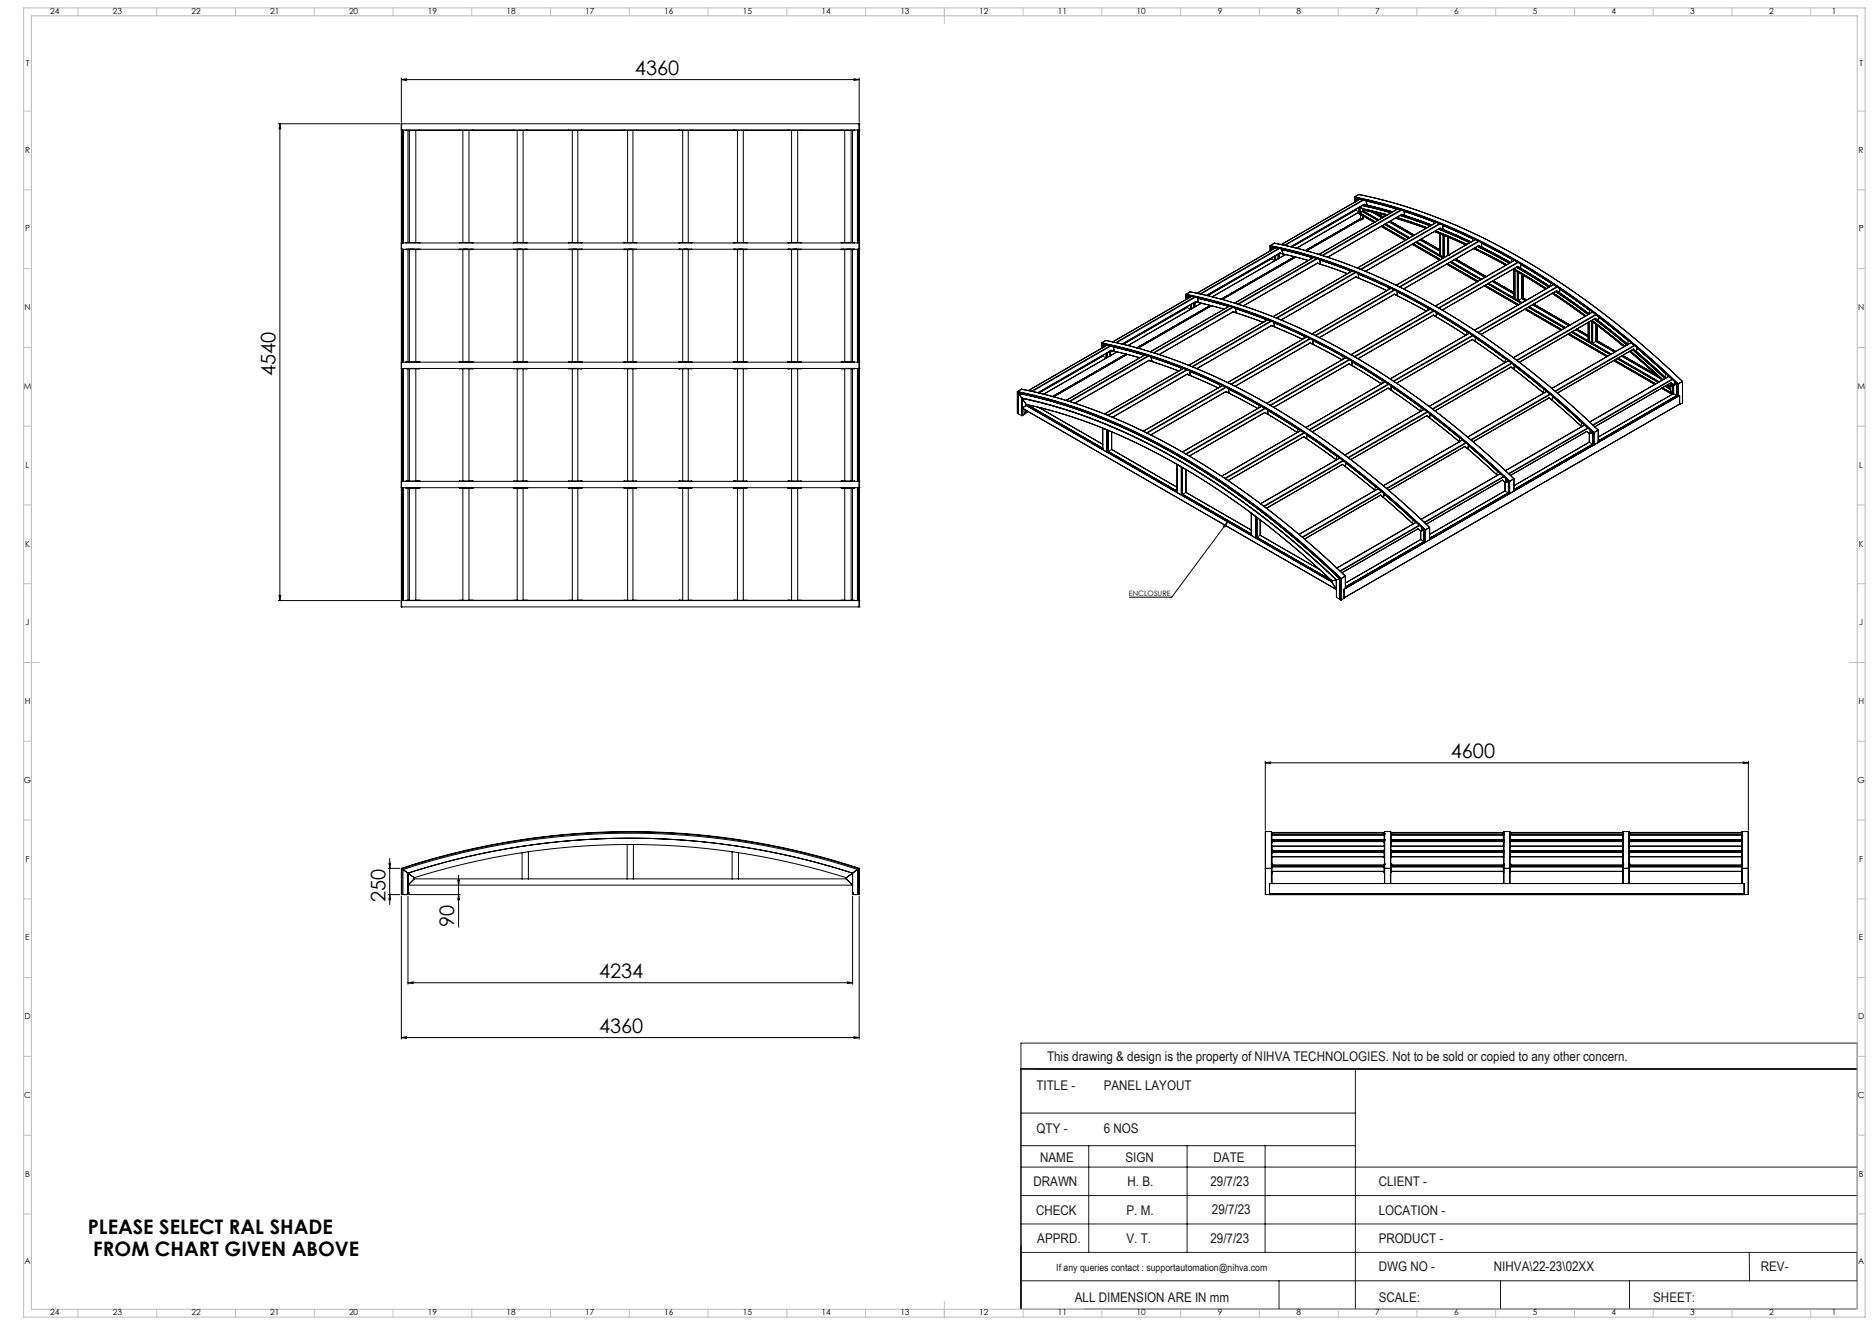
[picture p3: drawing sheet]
<svg xmlns="http://www.w3.org/2000/svg" width="1189mm" height="841mm" viewBox="0 0 1189 841" stroke-linecap="round" stroke-linejoin="round" font-family="sans-serif">
<defs><g id="words">
<g font-size="12.7">
<text x="403" y="48">4360</text>
<text x="175" y="239" transform="rotate(-90 175 239)">4540</text>
<text x="921" y="481">4600</text>
<text x="245" y="573" transform="rotate(-90 245 573)">250</text>
<text x="288" y="589" transform="rotate(-90 288 589)">90</text>
<text x="380" y="621">4234</text>
<text x="380" y="656">4360</text>
<text x="56" y="783">PLEASE SELECT RAL SHADE</text>
<text x="59" y="797">FROM CHART GIVEN ABOVE</text>
</g>
<g font-size="8.5" fill="#191924">
<text x="665" y="674">This drawing &amp; design is the property of NIHVA TECHNOLOGIES. Not to be sold or copied to any other concern.</text>
<text x="658" y="692">TITLE -</text>
<text x="701" y="692">PANEL LAYOUT</text>
<text x="658" y="719">QTY -</text>
<text x="701" y="719">6 NOS</text>
<text x="660" y="737">NAME</text>
<text x="714" y="737">SIGN</text>
<text x="770" y="737">DATE</text>
<text x="656" y="753">DRAWN</text>
<text x="716" y="753">H. B.</text>
<text x="768" y="753">29/7/23</text>
<text x="875" y="753">CLIENT -</text>
<text x="658" y="771">CHECK</text>
<text x="715" y="771">P. M.</text>
<text x="769" y="770">29/7/23</text>
<text x="875" y="771">LOCATION -</text>
<text x="659" y="789">APPRD.</text>
<text x="715" y="789">V. T.</text>
<text x="768" y="789">29/7/23</text>
<text x="875" y="789">PRODUCT -</text>
<text x="875" y="807">DWG NO -</text>
<text x="948" y="807">NIHVA\22-23\02XX</text>
<text x="1118" y="807">REV-</text>
<text x="682" y="826">ALL DIMENSION ARE IN mm</text>
<text x="875" y="826">SCALE:</text>
<text x="1049" y="826">SHEET:</text>
</g>
<text font-size="6.3" fill="#191924" x="671" y="807">If any queries contact : supportautomation@nihva.com</text>
<g font-size="5.3">
<text x="32" y="9">24</text>
<text x="72" y="9">23</text>
<text x="122" y="9">22</text>
<text x="172" y="9">21</text>
<text x="222" y="9">20</text>
<text x="272" y="9">19</text>
<text x="322" y="9">18</text>
<text x="372" y="9">17</text>
<text x="422" y="9">16</text>
<text x="472" y="9">15</text>
<text x="522" y="9">14</text>
<text x="572" y="9">13</text>
<text x="622" y="9">12</text>
<text x="672" y="9">11</text>
<text x="722" y="9">10</text>
<text x="773" y="9">9</text>
<text x="823" y="9">8</text>
<text x="873" y="9">7</text>
<text x="923" y="9">6</text>
<text x="973" y="9">5</text>
<text x="1023" y="9">4</text>
<text x="1073" y="9">3</text>
<text x="1123" y="9">2</text>
<text x="1163" y="9">1</text>
<text x="16" y="42">T</text>
<text x="1180" y="42">T</text>
<text x="16" y="97">R</text>
<text x="1180" y="97">R</text>
<text x="16" y="147">P</text>
<text x="1180" y="147">P</text>
<text x="16" y="197">N</text>
<text x="1180" y="197">N</text>
<text x="15" y="247">M</text>
<text x="1179" y="247">M</text>
<text x="16" y="297">L</text>
<text x="1180" y="297">L</text>
<text x="16" y="347">K</text>
<text x="1180" y="347">K</text>
<text x="16" y="397">J</text>
<text x="1180" y="397">J</text>
<text x="16" y="447">H</text>
<text x="1180" y="447">H</text>
<text x="15" y="497">G</text>
<text x="1179" y="497">G</text>
<text x="16" y="547">F</text>
<text x="1180" y="547">F</text>
<text x="16" y="597">E</text>
<text x="1180" y="597">E</text>
<text x="16" y="647">D</text>
<text x="1180" y="647">D</text>
<text x="15" y="697">C</text>
<text x="1179" y="697">C</text>
<text x="16" y="747">B</text>
<text x="1180" y="747">B</text>
<text x="16" y="802">A</text>
<text x="1180" y="802">A</text>
<text x="32" y="835">24</text>
<text x="72" y="835">23</text>
<text x="122" y="835">22</text>
<text x="172" y="835">21</text>
<text x="222" y="835">20</text>
<text x="272" y="835">19</text>
<text x="322" y="835">18</text>
<text x="372" y="835">17</text>
<text x="422" y="835">16</text>
<text x="472" y="835">15</text>
<text x="522" y="835">14</text>
<text x="572" y="835">13</text>
<text x="622" y="835">12</text>
<text x="672" y="835">11</text>
<text x="722" y="835">10</text>
<text x="773" y="835">9</text>
<text x="823" y="835">8</text>
<text x="873" y="835">7</text>
<text x="923" y="835">6</text>
<text x="973" y="835">5</text>
<text x="1023" y="835">4</text>
<text x="1073" y="835">3</text>
<text x="1123" y="835">2</text>
<text x="1163" y="835">1</text>
</g>
<text font-size="4.7" x="717" y="378">ENCLOSURE</text>
</g></defs>
<g fill="none" stroke="#000" stroke-width=".63">
<path d="M255 51l3-1v1zM255 50v28M255 51h290M542 50l3 1h-3zM545 50v28M177 79h77M178 79v3h-1zM178 79v302M255 79h.1M255 79v306M255 79h290M545 79h.1"/>
<path d="M545 79v306M255 82v1M255 83h290M255 83h.1M255 83v71M256 83v71M258 83h8M259 83v71M260 83v71M264 83v71M266 83h26M266 83h.1"/>
<path d="M292 83h8M292 83h.1M294 83v71M298 83v71M300 83h26M300 83h.1M326 83h8M326 83h.1M328 83v71M332 83v71M334 83h27M334 83h.1"/>
<path d="M361 83h8M361 83h.1M363 83v71M367 83v71M369 83h27M369 83h.1M396 83h8M396 83h.1M398 83v71M402 83v71M404 83h27M404 83h.1"/>
<path d="M431 83h8M431 83h.1M433 83v71M437 83v71M439 83h27M439 83h.1M466 83h8M466 83h.1M468 83v71M472 83v71M474 83h26M474 83h.1"/>
<path d="M500 83h9M500 83h.1M502 83v71M506 83v71M509 83h25M509 83h.1M534 83h.1M536 83v71M540 83v71M541 83v71M543 83h-9M544 83v71"/>
<path d="M545 83v71M545 83h.1M860 125v3M860 125h.1M860 125a371 371 0 0 1 141 65l33 25 31 29M860 125a370 370 0 0 1 139 64l18 13 17 13 31 29M860 125h1M861 126h.1M861 133h.1M861 126v1M861 133l2 2M861 126h1"/>
<path d="M861 125v3M861 133l-41 24M861 125l1 1a374 374 0 0 1 139 64l19 14 16 13 29 27M861 125v1M862 126h-1M862 126v1M862 126h.1M862 126l5 1M863 123a372 372 0 0 1 141 66l14 10 21 17 29 26M863 123l-3 2M863 123l26 7 26 9 27 12 22 12 29 18 26 19 28 23 21 19M863 123h.1"/>
<path d="M863 136h.1M863 135h.1M863 136l9 5M863 135l-40 22M863 132v4M863 135v1M863 135l10 6M863 132v3M863 131v4M863 126l-50 29 51-29 1 1-50 29M863 140h1M864 139v1"/>
<path d="M864 139h.1M864 136v4M864 139l-35 20 35-20M864 131l1 1M865 131l18 4M865 132l16 4-16-3M865 132v1M865 134l-2 1M865 132v2M865 134l10 6M865 130l18 5M865 137v2"/>
<path d="M865 139l-1 1M865 134h.1M865 139h.1M865 133v1M865 130l18 5zM865 133l15 4M865 133h.1M865 133l16 4M865 133l15 4zM866 137l-1 2M866 127l-50 29M866 134h-1"/>
<path d="M866 130l18 5M866 133v1M866 134l9 6M866 130l18 4-18-4M866 130h2M866 130l-46 27M866 130l-47 27M867 127h.1M867 127l1 3M867 127l19 5M867 128l19 4M868 130h.1"/>
<path d="M871 135l6 3M873 135l5 3M886 132v1M886 132h.1M886 132l5 2M886 138l20 7M889 137l19 6M889 137l19 6zM889 136l20 7M890 133l-50 29M890 136l19 7M890 136l19 7z"/>
<path d="M890 136l-47 27 47-27h2M891 134h.1M891 134l1 2M891 134l19 7M891 134l19 6M892 137h.1M892 136v1M892 136h.1M255 158h.1M255 154h.1M255 154h290M255 158h290"/>
<path d="M255 158v72M256 158v72M259 158h.1M259 158v72M260 158v72M264 158v72M266 158h-8h8M266 158h.1M266 154h-8M266 154h.1M294 158v72M298 158v72"/>
<path d="M300 158h-8h8M300 158h.1M300 154h-8M300 154h.1M328 158v72M332 158v72M334 158h-8h8M334 158h.1M334 154h-8M334 154h.1M363 158v72M367 158v72"/>
<path d="M369 158h-8h8M369 158h.1M369 154h-8M369 154h.1M396 158h8zM396 154h8M398 158v72M402 158v72M431 158h8h-8M431 158h.1M431 154h8M431 154h.1"/>
<path d="M433 158v72M437 158v72M466 158h8h-8M466 158h.1M466 154h8M466 154h.1M468 158v72M472 158v72M500 158h9h-9M500 158h.1M500 154h9M500 154h.1"/>
<path d="M502 158v72M506 158v72M534 158h9zM534 154h9M536 158v72M540 158v72M541 158h.1M541 158v72M544 158v72M545 158v72M545 154h.1M545 158h.1"/>
<path d="M806 156v3M806 156h.1M806 156a375 375 0 0 1 144 67l16 12 16 13 30 27M806 156a370 370 0 0 1 139 64l33 24 18 16 16 15M806 156l3 1a379 379 0 0 1 143 68l33 25 27 25M807 156v3M807 157h.1M807 157l1 1M807 157h1M807 156v1M808 156v1M808 157h-1"/>
<path d="M808 157v1M808 157h.1M808 157l5 1M809 154a375 375 0 0 1 144 67l32 26 30 26M809 154h.1M809 154l-3 2M809 154l25 6 26 9 26 12 27 14 26 17 22 15 30 25 24 21M810 157l-50 29 50-29 2 1-50 29M812 158l-50 29M813 158h1M813 158h.1M814 158v3"/>
<path d="M814 158h.1M814 158l18 5zM829 159l35-20zM877 144l15 9M877 144l15 8M877 143l16 9M879 142l15 9M879 142l16 9M880 142l15 9M882 141l15 9M882 141l16 8M883 140l15 9-16-9"/>
<path d="M897 155l17 10M899 154l17 10M899 154l18 10M899 153l15 9M902 152l12 7M905 145l-19-7 19 7M910 141l5 2M910 141v1M910 140h.1M910 140l5 3M911 147l20 8zM911 147l20 8"/>
<path d="M912 141l-50 29M913 145l20 9M914 145l20 9M914 148h.1M914 148v14M914 142l-50 29M914 145h2M914 145l-47 27 47-27M915 143h1M915 143h.1M916 143v2M916 143h.1"/>
<path d="M916 143l19 8M916 145h.1M916 149v14M916 149h-2v13M916 149h.1M916 149h1M917 149v14M919 150v12M919 151v11M920 151v11M931 155l-20-8 20 8M935 151v2"/>
<path d="M935 151h.1M935 151l5 3M935 158l21 10M936 158l20 10M936 157l20 11-20-11M938 156l20 11M938 156l20 11zM938 156l21 11M939 156l20 11M939 156l20 11zM939 153l-50 29M939 156l2 1"/>
<path d="M940 154h.1M940 154h1M940 154l1 3M941 154l19 10M941 154h-1M941 154v2M941 157h-1M941 156v1M807 164h.1M807 164l2 1M807 164l-40 24M809 165h.1"/>
<path d="M809 163v2M810 165h.1M810 162v3M810 165h-1M811 164l-1 1M811 164h1M811 161v3M811 164h.1M812 161v3M812 164l4-2-46 26M812 164h-1M812 161l19 4z"/>
<path d="M813 160l-47 27M813 161h-1M814 161h-1l-47 27M814 161h.1M822 163l-46 27M832 163v1M832 163h.1M832 163l5 2M832 163l6 1M834 163l-50 29 50-29M836 164l-50 29M836 167l19 7"/>
<path d="M836 167l2 1M836 167l-47 27M837 167l-48 27M837 161l51-29 1 1-50 29M837 165h1M838 164v1M838 164l-1 1M838 165v2M838 165h.1M838 165l19 7zM838 167v1M838 167h.1"/>
<path d="M857 172v1M857 171v1M857 171l5 2M857 171h.1M858 172l-50 29 50-29 2 1-50 29M860 173l-49 29M861 176l19 8zM861 176h1M861 176l-48 27M862 173v1M862 174v2M862 174h.1"/>
<path d="M862 174l1 2M862 174l19 8zM862 174l19 8M862 176h.1M863 176h-1M914 162h.1M914 162l2 1M916 163h.1M916 163h1M917 163h.1M918 168l20 11M919 168l19 11"/>
<path d="M919 167l19 12M919 162h.1M919 161v1M920 162h.1M921 166l19 12M921 166l19 11M921 166l20 11M923 165l20 11M924 165l19 11M924 164l19 12M945 180l21 12M945 180l16 9"/>
<path d="M947 179l14 8M960 164v2M960 164h.1M960 164l5 3M961 171l20 12-21-12M961 171l20 12M961 171l21 12M961 171v18M961 165l-50 29 51-29 2 1-51 29M962 172h.1M962 172v17M962 172l1 1"/>
<path d="M963 170l20 12M963 169l20 13M963 169l21 13M963 173h.1M963 173v17M963 169l2 1M964 173h.1M964 173l-1 17M964 173v18M964 169l-48 28 48-28 20 13-21-13M964 167l-50 29M965 167v1"/>
<path d="M965 168v2M965 170h.1M965 168l19 12zM965 168h.1M966 174v15M967 174v15M967 175v14M984 180v2M985 180h-1M985 180l5 3M985 179l-1 1M985 179v1"/>
<path d="M985 179l5 4M753 187v3M753 187h.1M753 187a372 372 0 0 1 141 65l33 25 31 28M753 187a371 371 0 0 1 141 65l33 25 31 28M753 187h1M754 188h.1M753 195h1M753 188v2M754 188v1M754 195l2 1M754 187v3"/>
<path d="M754 195h.1M754 188h1M754 195l-41 24M754 187a373 373 0 0 1 140 65l33 25 31 29M754 187v1M755 187l-1 1M755 188v1M755 188h.1M755 188l5 1M756 185h.1M756 185a372 372 0 0 1 141 65l32 26 32 28M756 185l-3 2"/>
<path d="M756 185l26 7 26 9 27 12 24 13 24 15 27 19 26 21 25 23M756 196h.1M756 194v2M756 193v3M756 188l-50 29 51-29h1l-50 29M758 195h.1M758 195l-2 1M758 192v3M759 195h-1M759 192v3M759 189l-50 29M759 195l4-3-47 27"/>
<path d="M759 192l18 4-18-4M759 192h2M759 192l-46 26M759 191l-47 27M759 192h.1M760 189h.1M760 189l1 3M760 189l19 5-19-5M760 189l19 5M761 192h.1M768 194l-46 27M769 194l-47 27"/>
<path d="M775 190l47-27-47 27M779 194v1M779 194h.1M779 194l5 1M783 195l-50 29M783 198l19 7zM783 198l-47 27M784 195v1M784 196l1 2h-2M784 196h.1M784 196l1 2M784 196l19 7"/>
<path d="M785 198h.1M881 182v2M881 182h1M881 182h.1M881 182l6 3M882 182h-1M882 182l5 3M885 187l20 10zM885 184l-50 29M885 187h2M885 187l-48 27M886 181l51-29 2 1-51 29"/>
<path d="M887 185h.1M887 185v2M887 187v1M887 187h.1M891 183l48-27-48 27M906 195l-19-10 19 10M906 195v2M906 195h.1M906 195l5 3M906 195l6 3M908 196l-50 29M910 200l-48 28 48-28"/>
<path d="M910 198l-50 28M911 198l1 1M912 198v1M912 198h-1M912 199l19 12M912 199l19 11M912 199v2M912 199h.1M942 181l22 13-22-13M943 181l21 12-21-12M944 180l22 12M961 186l-13-8 13 8"/>
<path d="M961 189h1M962 189h.1M962 189h-1M962 189l1 1M963 190h.1M963 190l1 1M964 191h.1M964 191l2 1M966 189h.1M966 189l2 2M966 189l-2 2M967 189h.1"/>
<path d="M967 189h-1l3 2M967 189l2 1M968 196l23 14M968 196l23 13M970 195l23 13M971 195l23 13M973 193l23 14M973 193l23 13M973 193l24 13M985 186l21 15zM986 186l20 15M986 186l21 14"/>
<path d="M986 181l-50 29 50-29M987 185l21 15M988 185l20 15M988 185l20 15zM988 185l21 14M988 184l-48 28M988 182l-50 29M990 183h.1M990 186l-2-1 21 14M990 185v1M990 185v1l19 13M990 183v3"/>
<path d="M990 183l19 14M990 183v2M1009 197v2M1009 197h1M1009 197h.1M1009 197l6 4M1010 197h-1M1010 197l5 4M1011 198l-50 29M1013 200l-50 29M699 218v3M699 218h.1"/>
<path d="M699 218a369 369 0 0 1 139 63l33 25 16 14 18 16M699 218a372 372 0 0 1 142 65l16 12 18 15 30 26M699 218h3a378 378 0 0 1 143 68l33 26 27 24M700 218v3M700 219h.1M700 219l1 1M700 219h1M700 218v1M701 218v1M701 218l-1 1M701 219v1M701 219h.1"/>
<path d="M701 219l5 1M702 216a371 371 0 0 1 139 64l30 23 19 15 18 17M702 216h.1M702 216l-3 2M702 216l29 7 24 9 26 12 27 14 24 15 26 19 26 22 24 21M703 219l-50 29M705 220l-50 28M706 220h1M706 220h.1M803 202l-19-6 19 7M803 203v1M803 202v1"/>
<path d="M803 202h.1M803 202l5 2M805 203l-50 29M807 204l-50 29M807 207l20 8-20-8h2M807 206l-47 28M808 204l1 1M808 204h.1M809 205v2M809 205l19 8M809 205h.1M809 207h.1"/>
<path d="M828 213v2M828 213h.1M828 213l5 3M832 215l-50 29M832 218l20 10-20-10M832 218h2M832 218l-48 27M833 212l50-29 2 1-50 29M833 216h.1M833 216h1M833 216l1 2M834 216l19 10"/>
<path d="M834 216h-1M834 216v2M834 218h.1M834 218h-1M910 200l20 13-20-13M910 200l2 1M912 201h.1M931 211v2M931 210h.1M931 210v1M931 210l5 4M933 212l-51 28"/>
<path d="M935 216l20 14M935 215l1 2M935 215l-48 28M935 213l-50 29M936 217l19 13 1-2M936 214h1M936 216v1M936 214h.1M937 216h-1M937 214l-1 2M937 214l19 14M937 214h.1"/>
<path d="M937 214v2M992 209l-24-13 23 13M995 212l25 14M996 212l24 14M996 212l25 14M998 211l24 14-24-14M998 211l25 14M998 210l10 6M1000 209l8 5M1001 209l7 4-7-4M1007 200l-21-14 21 15M1008 216h.1"/>
<path d="M1008 205v11M1009 216v1M1009 216h-1M1009 204v12M1009 217h.1M1009 216h.1M1009 204v13M1009 217l1 1M1010 204l21 16zM1010 204l21 16M1010 204h.1M1010 204v14"/>
<path d="M1010 218h.1M1010 203l21 17M1010 218h1M1011 203l20 17zM1011 217l-1 1M1011 218h.1M1011 204v14M1011 218l12 7M1012 203l21 16M1012 202l21 17M1012 202l21 17zM1013 202l20 17"/>
<path d="M1013 202l-49 28M1013 217h.1M1013 206v11M1013 217l12 6M1013 216l12 7M1013 216l13 7M1013 217l-2 1M1013 216h1M1014 216h.1M1014 206v10M1014 203l-1-1 20 17M1014 203l19 15"/>
<path d="M1014 203h.1M1015 201h.1M1015 203h.1M1015 203h-1M1015 201l-1 2M1015 201l19 15M1015 201v2M1033 219h.1M1034 216l-1 3M1034 216h.1M1034 216l5 5M1034 216l5 4"/>
<path d="M1035 218l-50 28M1038 220l-51 28M255 234h.1M255 230h.1M255 230h290M255 234h290M255 234v72M256 234v72M259 234h.1M259 234v71M260 234v71M264 234v71"/>
<path d="M266 234h-8h8M266 234h.1M266 230h-8M266 230h.1M294 234v71M298 234v71M300 234h-8h8M300 234h.1M300 230h-8M300 230h.1M328 234v71M332 234v71"/>
<path d="M334 234h-8h8M334 234h.1M334 230h-8M334 230h.1M363 234v71M367 234v71M369 234h-8h8M369 234h.1M369 230h-8M369 230h.1M396 234h8zM396 230h8"/>
<path d="M398 234v71M402 234v71M431 234h8h-8M431 234h.1M431 230h8M431 230h.1M433 234v71M437 234v71M466 234h8h-8M466 234h.1M466 230h8M466 230h.1"/>
<path d="M468 234v71M472 234v71M500 234h9h-9M500 234h.1M500 230h9M500 230h.1M502 234v71M506 234v71M534 234h9zM534 230h9M536 234v71M540 234v71"/>
<path d="M541 234h.1M541 234v71M544 234v72M545 234v72M545 230h.1M545 234h.1M700 226h.1M700 226l2 1M700 226l-40 23M702 227h.1M702 224v3M703 227h.1"/>
<path d="M703 224v3M703 227h-1M704 226l-1 1M704 226h.1M704 226h1M704 223v3M705 223v3M705 226h.1M705 226h-1M705 226l4-3-46 27 39-23M705 223l19 4M705 222l19 5"/>
<path d="M706 222l-47 27M706 223h-1M707 220v3M707 220h.1M707 220v2M707 220l18 5zM707 223l-1-1-47 27M707 223h.1M707 222v1M715 225l-46 27M725 225v1M725 225h.1"/>
<path d="M725 225l5 1M727 225l-50 29 50-29 2 1-50 29M729 226l-50 29M729 229l19 6-19-6h2M729 229l-47 27M730 223l51-29 1 1-50 29M730 226l1 1M730 226h.1M731 227v2M731 227h.1M731 227l19 6M731 229h.1"/>
<path d="M750 233v2M750 233h.1M750 233l5 2M751 234l-50 29M753 235l-50 29M753 235l-49 29M754 238l19 8zM754 238h1M754 238l-48 27M754 237l-48 28M755 235v1M755 236v2"/>
<path d="M755 236l20 8M755 236h.1M755 236l1 2M755 236l19 8zM755 238h.1M756 238h-1M853 226v2M853 226h.1M853 226l5 3M857 231l20 13-21-13 2 1M857 231l-49 28M857 229l-50 28"/>
<path d="M858 225l50-29 2 1-50 29M858 229v1M858 229h.1M858 230v2M858 232h.1M858 230l19 11M858 229l19 12M858 229v3M956 228h.1M956 228l5 4M958 229l-51 29 50-29M959 233l-48 28"/>
<path d="M960 230l-51 29M960 231l-50 29M961 234l-2-1 21 16M961 227l50-29 2 1-50 30M961 234l19 15M961 234h.1M961 232h.1M961 232l19 15M961 232v2M1024 229l27 15M1025 229l26 15M1025 229l26 15-26-15"/>
<path d="M1027 228l26 15M1027 227l26 15M1029 226l25 14M1030 226l22 13M1030 226l22 12M1034 223l21 18M1035 223l20 18zM1035 223l20 18M1035 223l21 18M1036 222l21 18M1037 222l20 18M1037 221l-48 28"/>
<path d="M1039 223l-2-1 20 18M1039 223h.1M1039 223l18 17M1039 221h.1M1039 220v1M1039 221v2M1039 221l19 16M1058 237l-1 3M1058 237h.1M1058 237l5 5M1060 239l-51 29M646 249v13"/>
<path d="M646 249h.1M646 249a372 372 0 0 1 141 65l33 25 31 28M646 249a371 371 0 0 1 139 63l30 23 20 18 16 14M646 249h1M647 250h.1M647 250h2a379 379 0 0 1 143 68l32 25 27 24M647 250l2 3M647 249v14M647 250h2M647 249h1a374 374 0 0 1 139 65l16 12 19 15 29 26M647 249h.1M648 249l-1 1"/>
<path d="M648 247l23 5 28 10 26 12 27 14 24 15 27 19 26 21 25 23M648 247a370 370 0 0 1 140 64l32 24 14 12 20 19M648 247l-2 2M649 253h.1M649 253v11M649 253a372 372 0 0 1 140 66l30 23 29 26M649 253l25 6 24 9 26 11 24 13 27 17 26 18 26 21 21 20M649 259l199 115M649 253a371 371 0 0 1 138 64l30 23 31 28M649 259h.1M649 253l2 4M649 259v5"/>
<path d="M651 257h1M651 257a376 376 0 0 1 143 68l27 22 25 22M651 257h.1M651 257l-2 2M651 257l195 113M652 257l23 6 23 8 22 10 26 13 27 16 24 17 28 23 21 19M652 257h-1M652 257h.1M652 257l48 28M652 257l48 27M653 248l50-29h2l-50 29M659 259l41 23"/>
<path d="M668 252l47-27-47 27M774 244v2M774 244h.1M774 244l6 2M775 244h-1M775 244l5 2M778 249l20 10zM778 246l-50 29M778 249h2M778 249l-47 27M778 248l-48 28M779 243l51-29 2 1-51 29"/>
<path d="M780 246v1M780 246h.1M780 247v2M780 247l19 10M780 247h.1M780 249h.1M799 257v2M799 257h.1M799 257l5 3M799 257l6 3M801 258l-50 29M803 259l-50 29"/>
<path d="M804 256l51-29 2 1-51 29M805 260h.1M805 260h-1M877 241l6 4M877 241v2M878 241h.1M878 241h-1M878 241l5 4M879 242l-50 29 50-29M881 246l21 15-19-14M881 246l2 1M881 246l-48 28"/>
<path d="M881 244l-50 29M883 241l50-30 2 2-50 29M883 245h.1M883 247h.1M883 245l19 14M883 245l20 14M883 245v2M902 259v2M902 259h1M902 259h.1M902 259l6 4M903 259l5 3"/>
<path d="M904 260l-50 29M980 247v2M980 247l-19-15 19 15M980 247h.1M980 247l5 4M981 247h-1M981 247l5 4M982 248l-50 29M984 252l-49 28M984 250l-50 29M985 254l-2-2 21 19v-1v-2M985 254l19 16"/>
<path d="M985 254h.1M985 247l51-30 2 2-51 29M985 251l1 1M986 251v1M986 251h-1M986 252l-1 2M986 252l19 16M986 252l18 16M986 252h.1M1055 246l7 4M1057 245l3 2M1057 245l2 1"/>
<path d="M1058 245l1 1M1058 244l1 1M1059 244l1 1M1059 244l1 1zM1059 245h.1M1059 246h.1M1059 245v1M1059 246h1M1060 246h.1M1060 246l-3-1 3 1M1060 245h-1M1060 245v1"/>
<path d="M1060 245h.1M1060 247h.1M1060 245v2M1060 247l2 3M1060 243l2 2M1061 243l1 2M1061 243l1 1M1061 243l2 1M1061 243l-49 28M1062 250l-7-4 7 4M1062 245h-2M1062 245v5"/>
<path d="M1062 241l-51 29M1062 245h.1M1062 245v5l-7-4M1062 250h.1M1062 244v1M1062 244v6M1062 244h.1M1062 250l-47 27 47-27M1062 250l3 1M1063 244h.1M1063 244h-1M1063 242v1"/>
<path d="M1063 242h.1M1063 243v1M1063 243l2 1M1063 242v2M1063 242l2 2M1065 244h.1M1065 251h.1M1065 244h-3M1065 244v7M1065 251l-50 30M1065 252l-53 30M1066 257h.1"/>
<path d="M1066 251h.1M1066 256h.1M1066 251l-213 123M1066 256l-213 123M1066 251v6M1066 251h-1M1068 242l-3 2M1068 256l-2 1M1068 242h.1M1068 256h.1M1068 242v14M646 262h.1"/>
<path d="M647 263h.1M647 263l2 1M647 262h-1M649 264h.1M649 263v1M651 262h.1M651 260v3l-2 1M651 262l1-1-1 1M653 261l-2 1M700 272h.1M700 272v13M700 272l3 1"/>
<path d="M703 273h.1M703 273v14M704 273v14M706 274v11M726 274l50-29 2 1-50 29M803 262l20 13-20-13M803 262l2 1M803 262l-48 27M804 260h1M805 263h.1M805 261l19 11M805 260l19 12"/>
<path d="M805 260v3M824 272v2M824 272h.1M824 272l5 4M826 273l-51 29M828 277l-48 28M828 275l-50 29M829 278l19 14 1-2M829 276h1M829 278l-1-1 20 15M829 278h.1M829 276h.1"/>
<path d="M830 278h-1M830 276l-1 2M830 276l19 13M830 276l19 14zM830 276h.1M830 276v2M906 264l20 16M906 264l1 1M906 264l-49 28M906 262l-50 29M907 265l19 15M907 265h.1"/>
<path d="M908 263h.1M908 265h-1M908 262v1M908 263l-1 2M908 263l19 15M908 263v2M927 278l-1 2M927 278h.1M927 278l5 4M928 279l-50 29M1004 268h.1M1004 268l5 5"/>
<path d="M1005 268h-1M1005 268l5 5M1006 270l-50 29M1008 274l1 1M1008 271l-50 30M1008 272l-50 29M1009 275h.1M1009 275l-2-1-48 28M1009 275v6M1009 273h1M1010 273h.1M1010 273h-1"/>
<path d="M1010 273l-1 2M1010 273l1 2M1011 275h.1M1011 275h-2M1011 275v7M1012 275h-1M1012 275h.1M1012 275v7M1015 273h.1M1015 273l-3 2M1015 273v8M700 285h.1"/>
<path d="M700 285l3 2M703 287h.1M703 287l44 25M703 286l44 26-44-26M703 287h1M704 287h.1M706 285l41 24zM706 285l-2 2M747 295h.1M747 295v18M747 295l3 1M749 290l24 15 26 18 27 22 25 22"/>
<path d="M750 296v18M751 297v17M753 298v15M849 290h.1M849 290l5 3M849 289v1M849 289l5 4M850 291l-50 29 51-29 2 1-51 29M852 295l21 16M852 295l2 1M852 295l-48 28 48-28M853 293l-50 29"/>
<path d="M854 289l50-29 2 1-50 29M854 293v1M854 296l19 15M854 296h.1M854 293h.1M854 294l19 15M854 294v2M926 280h.1M930 283l21 19-1-1 1-2M930 283l2 2M930 283l-48 28 48-28M931 281l-51 29"/>
<path d="M932 284v1M932 284l18 17M932 282v1M932 282h.1M932 283v2M932 283l19 16M932 283h.1M932 283v1M951 299l5 5M951 299h.1M1009 281l2 1M1011 282h.1"/>
<path d="M1012 282l-51 30M1012 282h.1M1012 282l-51 29 50-29M1012 282h-1M1015 281h.1M1015 280l50-29zM255 310h.1M255 306h.1M255 306h290M255 310h290M255 310v71M256 310v71"/>
<path d="M259 310h.1M259 310v71M260 310v71M264 310v71h30v-71M266 310h-8h8M266 310h.1M266 305l-8 1M266 305h.1M266 305v1M298 310v71h30v-71M300 310h-8h8M300 310h.1"/>
<path d="M300 305l-8 1M300 305h.1M300 305v1M332 310v71h31v-71M334 310h-8h8M334 310h.1M334 305l-8 1M334 305h.1M334 305v1M367 310v71h31v-71M369 310h-8h8M369 310h.1"/>
<path d="M369 305l-8 1M369 305h.1M369 305v1M396 310h8zM396 306h8M402 310v71h31v-71M431 310h8h-8M431 310h.1M431 305l8 1M431 305h.1M431 305v1M437 310v71h31v-71"/>
<path d="M466 310h8h-8M466 310h.1M466 305l8 1M466 305h.1M466 305v1M472 310v71h30v-71M500 310h9h-9M500 310h.1M500 305l9 1M500 305h.1M500 305v1M506 310v71h30v-71"/>
<path d="M534 310h9zM534 306h9M540 310v71M541 310h.1M541 310v71M544 310v71M545 310v71M545 306h.1M545 310h.1M747 313h.1M747 313l3 1M750 314h.1"/>
<path d="M750 314l44 26M750 313l44 26-44-25M750 313l1 1M751 314h.1M753 313l41 23M753 313l-2 1M753 312v1M776 302l50-29 2 2-50 29M873 311h.1M873 309v2M873 309h.1M873 309l5 4"/>
<path d="M874 309h-1M874 309l5 4M875 310l-50 29 50-29 2 2-50 29M877 314l-49 28M877 312l-50 29M878 316l-2-2 21 19v-1v-2M878 316l19 16M878 315v1M878 308l51-29 2 2-51 29M878 315h.1M878 313l1 1M879 313h.1"/>
<path d="M879 313h-1M879 314l-1 1M879 313v1M879 313l-1 2M952 301l-50 29 51-29 2 1-51 29M954 305l2 1M954 305l-49 28 49-28M954 305l1 1M955 303l-51 29M955 306h.1M955 312h.1M955 312l-47 27"/>
<path d="M955 306v6M955 312l3 1M956 306h.1M956 306h-1M956 304h.1M956 304v2M956 304l2 2M958 306h.1M958 313h.1M958 306h-3M958 313l-50 29M958 306v7"/>
<path d="M958 305v1M958 305v8M958 305h.1M961 312l-3 1M961 304l-3 1M961 304h.1M961 304v8M961 308l48-27-48 27M777 334l2-2-2 3zM779 332l-35 47h-27M794 326h.1M794 340h.1"/>
<path d="M794 326v14M794 326l3 2M794 340l3 1M797 328v13M798 328v13M800 330v10M800 340l38 22M800 340l-2 1M800 340h.1M897 330l5 5M897 330h1M898 330l-19-16 18 16"/>
<path d="M898 330l5 5M899 331l-50 29M899 331l-50 30M900 336l2 1M900 336l-48 28M901 336l1 1v5M901 333l-50 29M901 334l-50 29M902 337h.1M902 337v6M902 335h1M903 335h.1"/>
<path d="M903 335h-1M903 335l1 2M903 335l-1 2M903 335l1 1M904 337h-2M904 337h.1M904 337v7M904 336h.1M904 336v8M904 336v1M905 336h.1M905 336v8"/>
<path d="M908 335l-3 1M908 335h.1M908 335v8M797 341h.1M797 341l49 28M797 341l48 27M798 341h.1M798 341h-1l48 27M902 342v1M902 342l-48 28M902 343l2 1M904 344h.1"/>
<path d="M904 344l1-1-51 30 50-29M905 344h.1M908 343l-54 30M908 343h.1M177 378h1v3zM846 369h.1M846 369v1M846 370l2 4M848 374h.1M848 368l-2 1M848 368v6M848 368h.1"/>
<path d="M848 368v11M848 379h.1M848 379l3 1M851 367h.1M851 367l-3 1M851 367v13M851 367v14M853 374v6l-2 1M854 366l-3 1M854 373l-1 1M854 366h.1M854 373h.1"/>
<path d="M854 366v7M177 381h77M255 385h.1M255 381h.1M255 381h290M255 385h290M259 381h.1M266 381h-8M266 381h.1M300 381h-8M300 381h.1M334 381h-8"/>
<path d="M334 381h.1M369 381h-8M369 381h.1M396 381h8M431 381h8M431 381h.1M466 381h8M466 381h.1M500 381h9M500 381h.1M534 381h9M541 381h.1"/>
<path d="M545 381h.1M545 385h.1M851 380h.1M851 381h.1M803 484h4v1zM803 483v44M803 484h307M1107 484h3l-3 1zM1110 483v44M398 536h.1M398 536a466 466 0 0 0-63 5M398 536v22"/>
<path d="M398 536h4M402 536h.1M402 536a464 464 0 0 1 63 5M402 536v22M803 528v23M803 528h4M807 528v23M807 528l72 1M807 533h.1M807 529h.1M807 533h72M807 530h72"/>
<path d="M807 537h72M807 530h.1M807 529h72M807 540h.1M807 535h.1M807 534h72M807 537v3M807 528v2M807 530v5M807 537v4M807 535v2M879 528v2"/>
<path d="M879 530v5M879 535v2M879 533h.1M879 529h.1M879 530h.1M879 540h.1M879 535h.1M879 534v1M879 529v1M879 530v4M879 528v23M879 528h4"/>
<path d="M883 528v23M883 528l72 1M883 533h.1M883 529h.1M883 539v2M883 533h72M883 530h72M883 537h72M883 530h.1M883 529h72M883 540h.1M883 535h.1"/>
<path d="M883 534h72M883 528v2M883 530v5M883 535v3M883 533h71M883 537h71M954 530v5M954 535l1 2M954 533h.1M954 528v2M954 533h1M954 529h.1"/>
<path d="M954 529h1M954 530h1M954 540h1M954 535h1M955 534v1M955 533h.1M955 530h.1M955 529h.1M955 529v1M955 530v4M955 535v2M955 528v23"/>
<path d="M955 528h3M958 528l1 23M958 528v23M959 528l71 1M959 533h.1M959 529h.1M959 539v2M959 533h71M959 530h71M959 537h71M959 530h.1M959 529h71"/>
<path d="M959 540h.1M959 535h.1M959 534h71M959 530v5M959 535v3M959 528v2M1030 528v2M1030 533h.1M1030 529h.1M1030 530v5M1030 535v2M1030 530h.1"/>
<path d="M1030 540h.1M1030 535h.1M1030 534v1M1030 529v1M1030 530v4M1030 528v23M1030 528h4M1034 528v23M1034 533h.1M1034 529h.1M1034 539v2M1034 533h72"/>
<path d="M1034 530h72M1034 537h72M1034 530h.1M1034 529h72M1034 528h72M1034 540h.1M1034 535h.1M1034 534h72M1034 528v2M1034 530v5M1034 535v3M1106 538v1"/>
<path d="M1106 528v2M1106 529h.1M1106 530v5M1106 535v3M1106 533h.1M1106 539v2M1106 530h.1M1106 540h.1M1106 535h.1M1106 528v23M1106 528h4M1110 528v23"/>
<path d="M246 551h8M247 548h1l-1 3zM247 545v29M255 551h.1M255 551a464 464 0 0 1 290 0M255 551v17M255 551l1 1M256 552h.1M256 552a463 463 0 0 1 288 0M256 552v16M256 552l3 2M259 554h.1"/>
<path d="M259 554a460 460 0 0 1 282 0M259 554v14h-4M259 554l4 3M263 557h.1M263 558l-4 4M263 558h.1M263 558h274M263 557v1M291 559h1l-1 3zM291 555v34M331 541l1 17M331 541a463 463 0 0 0-68 16"/>
<path d="M335 541h.1M335 541h-4M335 558h.1M335 541v17M398 558h.1M402 558h.1M465 541h.1M465 541v17M465 558h.1M465 541h4M469 541v17M469 541a461 461 0 0 1 68 16"/>
<path d="M537 558h.1M537 557v1M537 557h.1M537 558l4 4M541 554l-4 3M541 554h.1M541 554v14h4M544 552h.1M544 552l-3 2M544 552v16M545 551h.1M545 551v17"/>
<path d="M545 551l-1 1M803 551v17M803 551h.1M803 551h4M807 551h.1M807 551v10v-10M807 540h72M807 549h72M807 554h.1M807 542h.1M807 541h.1M807 544h.1"/>
<path d="M807 541h72M807 550h72M807 548h.1M807 541v1M807 544v4M807 542v2M807 548v3M807 551v3M807 554v7M807 544h72M807 553h72M879 544h-72v5"/>
<path d="M879 553h-72v1M879 541v1M879 544h.1M879 551h.1M879 554h.1M879 548h.1M879 541v-2v2M879 542v2M879 548v3M879 551v3M879 542h.1M879 541h.1"/>
<path d="M879 551v10M879 551h4M883 551h.1M883 551v10M883 548h.1M883 540h72M883 549h72M883 542h.1M883 541h.1M883 544h.1M883 554h.1M883 541h72"/>
<path d="M883 550h72M883 541v1M883 544h71M883 553h71M883 542v2M883 548v3M883 551v3M883 541h71M883 550h71M954 551h.1M954 554h.1M954 548h.1"/>
<path d="M954 541v1M954 544h1M954 541v-2l1 2M954 548h1M954 542h1M954 541h1M954 551h1M954 542v2M954 548v3M954 551v3M955 551h-1M955 548h.1"/>
<path d="M955 541v1M955 551h.1M955 542v2M955 548v3M955 551h3M955 551v10M958 551h1M958 551v10l1-10M959 548h.1M959 540h71M959 549h71M959 542h.1"/>
<path d="M959 541h.1M959 544h.1M959 551h.1M959 554h.1M959 541h71M959 550h71M959 541v1M959 544h71M959 553h71M959 542v2M959 548v3M959 551v3"/>
<path d="M1030 551h.1M1030 554h.1M1030 548h.1M1030 541v1M1030 544h.1M1030 541v-2v2M1030 542h.1M1030 541h.1M1030 542v2M1030 548v3M1030 551v3M1030 551v10v-10"/>
<path d="M1030 551h4M1034 551h.1M1034 551v10v-10M1034 548h.1M1034 540h72M1034 549h72M1034 542h.1M1034 541h.1M1034 544h.1M1034 554h.1M1034 541h72M1034 550h72"/>
<path d="M1034 541v1M1034 544h72M1034 553h72M1034 542v2M1034 548v3M1034 551v3M1106 554h.1M1106 544v4M1106 541v1M1106 544h.1M1106 551h.1M1106 548h.1"/>
<path d="M1106 542v2M1106 548v3M1106 551v3M1106 554v7M1106 542h.1M1106 541h.1M1106 551v10v-10M1106 551h4M1110 551v17M1110 551h.1M246 568h8M247 568l1 3h-1z"/>
<path d="M255 568h.1M255 569v91M256 568h.1M257 568h.1M259 569v56M259 567h.1M259 562h282M259 562h.1M260 568h32M291 568l1 3h-1zM541 562h.1M541 567h.1"/>
<path d="M541 569v56M543 568h.1M544 568h.1M545 568h.1M545 569v91M803 568h307M806 568h.1M806 567h301M806 568v-7h301v7M806 568h301M879 561h.1M883 561h.1"/>
<path d="M955 561h.1M1107 568h.1M1110 568h.1M259 624l3-1v1zM259 624h282M538 623l3 1h-3zM255 659l3-1v1zM255 659h290M542 658l3 1h-3zM648 678v153"/>
</g>
<g fill="none" stroke="#191924" stroke-width=".63">
<path d="M648 662h531v169h-531zM648 678h531M860 678v153M648 706h212M648 727h212M691 727v68M754 727v68M803 727v68M648 759h531M648 741h531M648 777h531M648 795h531"/>
<path d="M1110 795l1 18M648 813h531M812 813v18M953 813v18M1034 813v18"/>
</g>
<g fill="none" stroke="#c0c0c0" stroke-width=".63">
<path d="M49 5v5M99 5v5M149 5v5M199 5v5M249 5v5M299 5v5M349 5v5M399 5v5M449 5v5M499 5v5M549 5v5M599 5v10"/>
<path d="M649 5v5M699 5v5M749 5v5M799 5v5M849 5v5M899 5v5M949 5v5M999 5v5M1049 5v5M1099 5v5M1149 5v5M15 71h5"/>
<path d="M1179 71h5M15 121h5M1179 121h5M15 171h5M1179 171h5M15 221h5M1179 221h5M15 271h5M1179 271h5M15 321h5M1179 321h5M15 371h5"/>
<path d="M1179 371h5M15 421h10M1174 421h10M15 471h5M1179 471h5M15 521h5M1179 521h5M15 571h5M1179 571h5M15 621h5M1179 621h5M15 671h5"/>
<path d="M1179 671h5M15 721h5M1179 721h5M15 771h5M1179 771h5M49 831v5M99 831v5M149 831v5M199 831v5M249 831v5M299 831v5M349 831v5"/>
<path d="M399 831v5M449 831v5M499 831v5M549 831v5M599 826v10M649 831v5M699 831v5M749 831v5M799 831v5M849 831v5M899 831v5M949 831v5"/>
<path d="M999 831v5M1049 831v5M1099 831v5M1149 831v5"/>
</g>
<path d="M15 5h1169v831h-1169zM20 10h1159v821h-1159z" fill="none" stroke="#c0c0c0" stroke-width=".7"/>
<g fill="#000">
<path d="M777 334l2-2-2 3z"/>
<path d="M542 50l3 1h-3zM255 51l3-1v1z"/>
<path d="M178 79v3h-1zM177 378h1v3zM247 548h1l-1 3zM247 568l1 3h-1z"/>
<path d="M803 484h4v1zM1107 484h3l-3 1z"/>
<path d="M291 568l1 3h-1zM291 559h1l-1 3z"/>
<path d="M259 624l3-1v1zM538 623l3 1h-3z"/>
<path d="M255 659l3-1v1zM542 658l3 1h-3z"/>
</g>
<use href="#words"/>
</svg>
